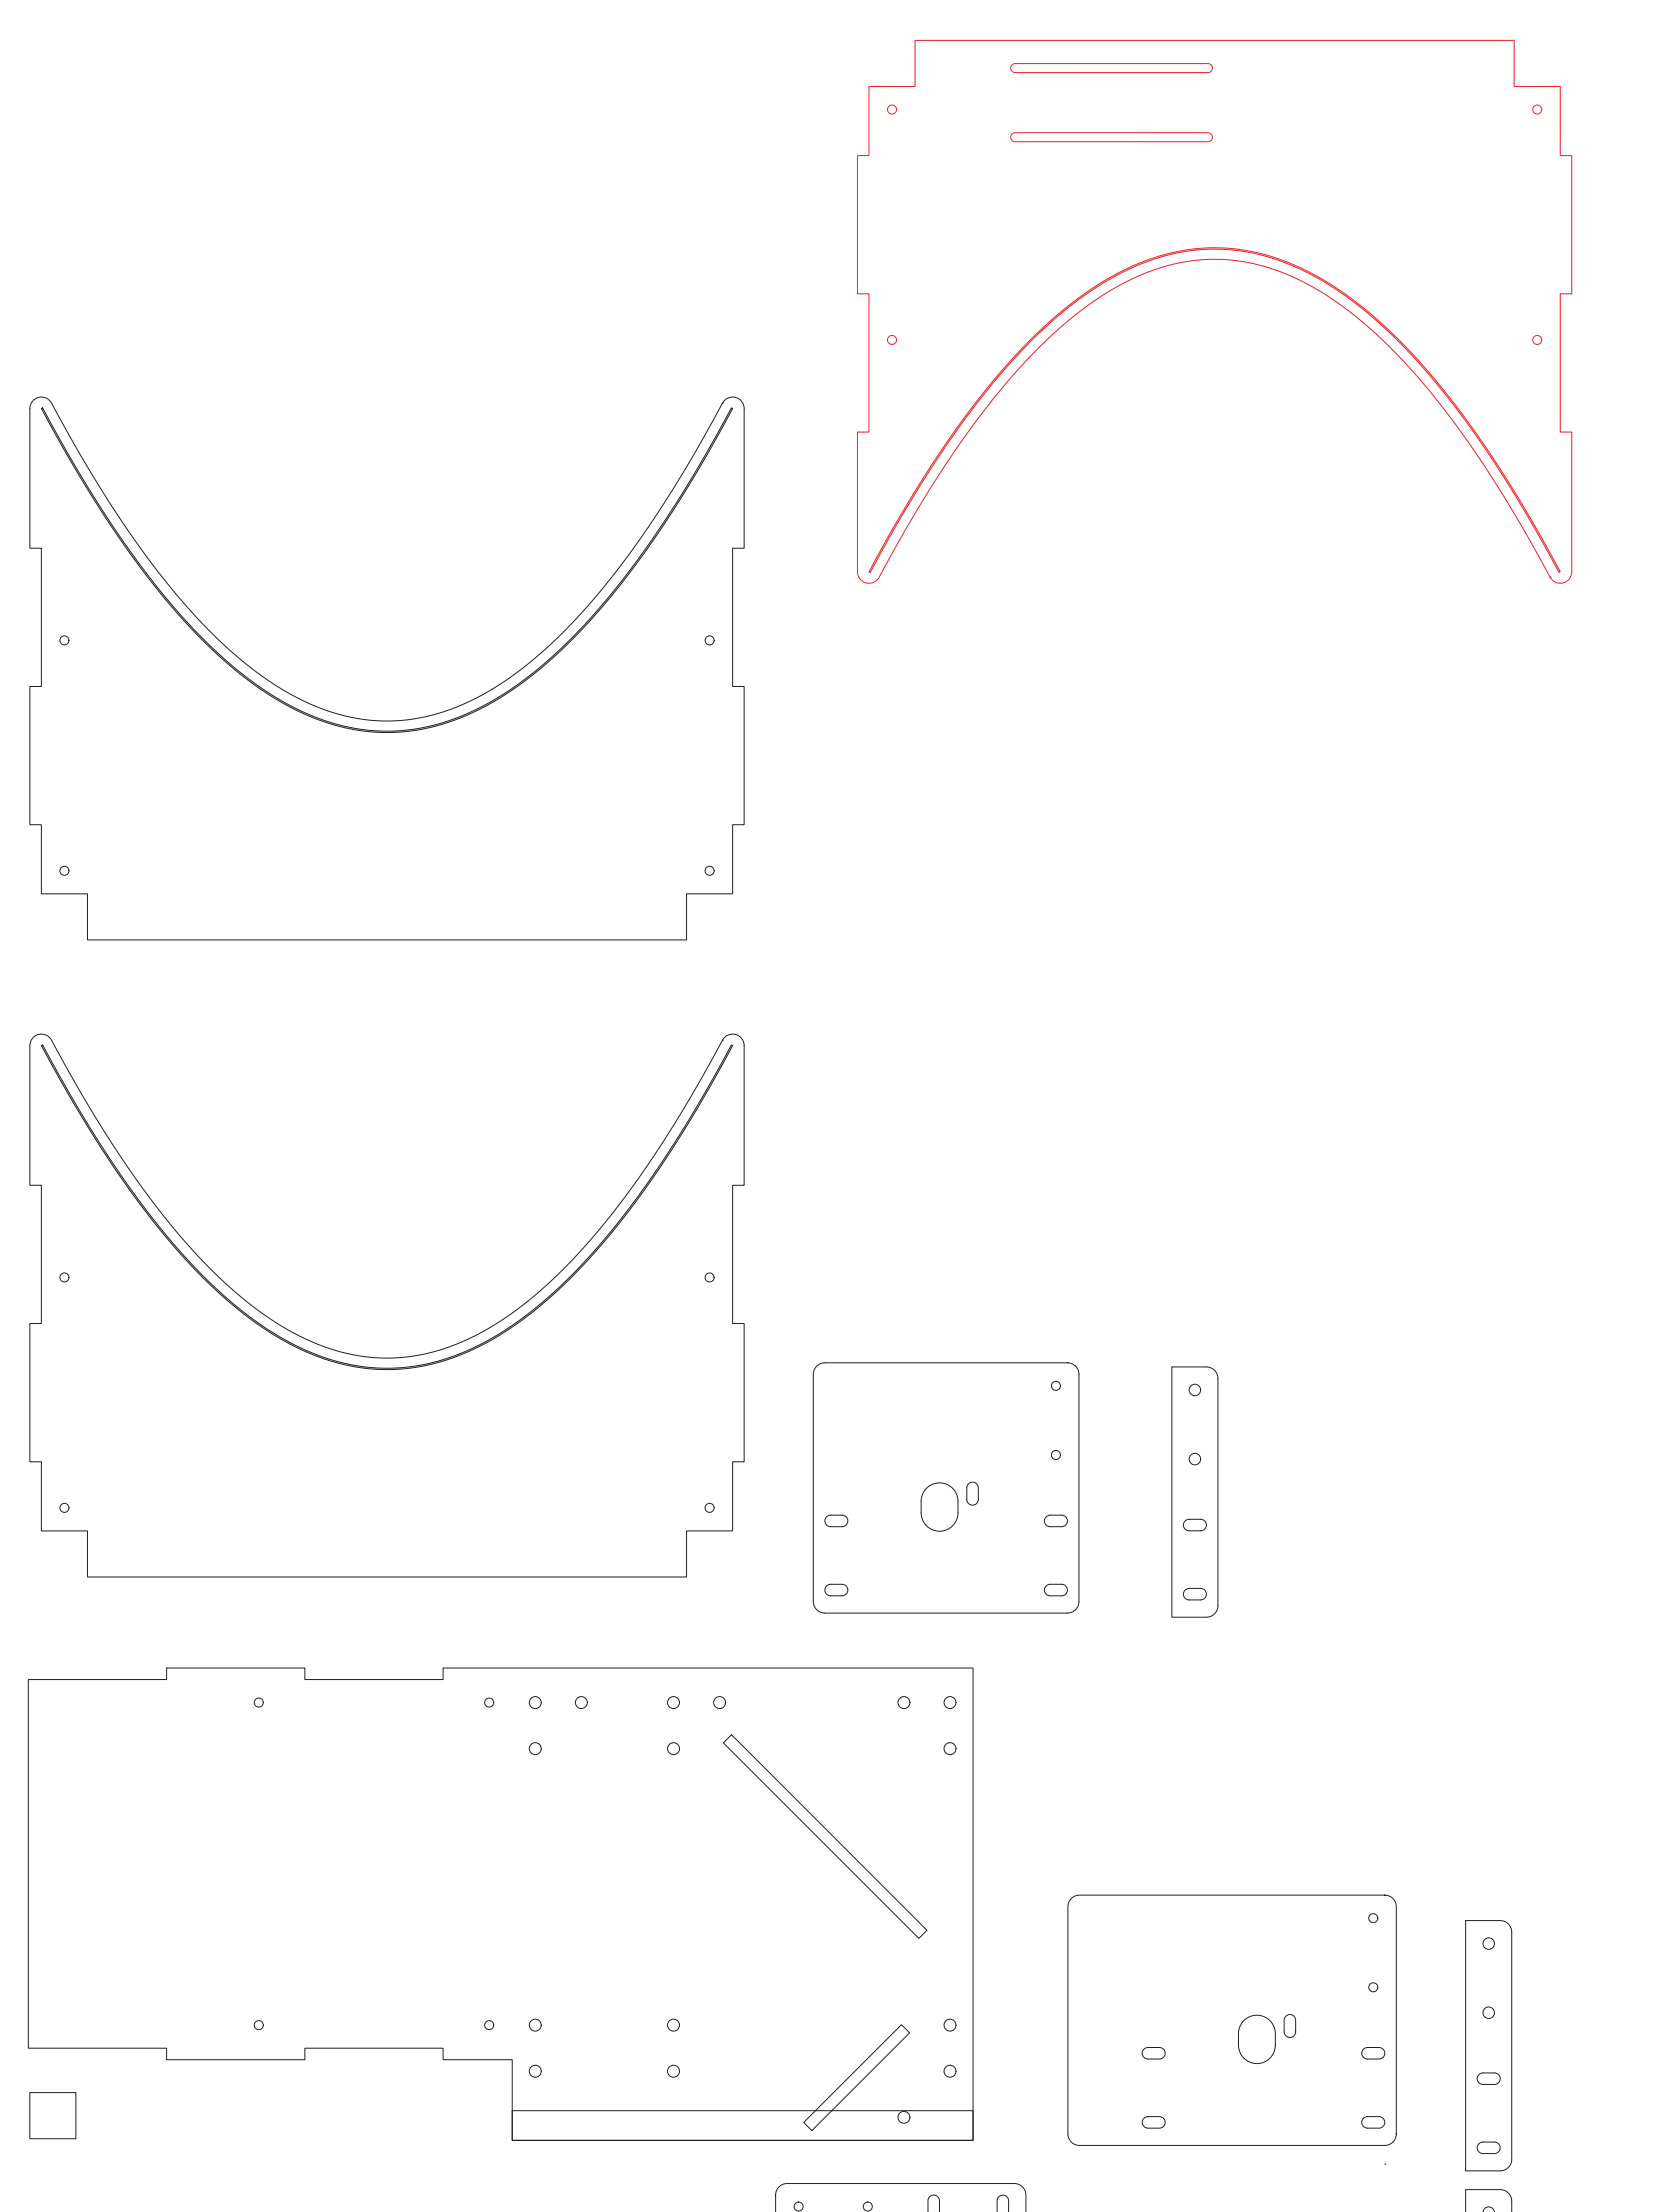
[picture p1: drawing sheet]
<svg xmlns="http://www.w3.org/2000/svg" width="914mm" height="1219mm" viewBox="0 0 914 1219" stroke-linecap="round" stroke-linejoin="round" font-family="sans-serif">
<g fill="none" stroke="#231f20" stroke-width=".55">
<path d="M18 221a6 6 0 0 1 10 1 559 559 0 0 0 83 121 178 178 0 0 0 71 49 103 103 0 0 0 89-12 271 271 0 0 0 74-73 740 740 0 0 0 54-86 6 6 0 0 1 7-2 6 6 0 0 1 4 6v77h-6v76h6v77h-6v38h-26v25h-330v-25h-25v-38h-7v-77h7v-76h-7v-77l1-2zM23 225a565 565 0 0 0 84 122 183 183 0 0 0 74 51 109 109 0 0 0 93-13 276 276 0 0 0 76-74 686 686 0 0 0 53-86h1a566 566 0 0 1-84 123 184 184 0 0 1-74 50 110 110 0 0 1-94-13 277 277 0 0 1-76-74 689 689 0 0 1-53-86zM398 222h.1M18 572a6 6 0 0 1 10 1 559 559 0 0 0 83 122 178 178 0 0 0 71 49 103 103 0 0 0 89-13 271 271 0 0 0 74-72 738 738 0 0 0 54-87 6 6 0 0 1 7-2 6 6 0 0 1 4 6v77h-6v77h6v76h-6v38h-26v25h-330v-25h-25v-38h-7v-76h7v-77h-7v-77l1-2zM23 576a565 565 0 0 0 84 122 183 183 0 0 0 74 51 109 109 0 0 0 93-13 276 276 0 0 0 76-74 687 687 0 0 0 53-86h1a566 566 0 0 1-84 123 184 184 0 0 1-74 51 110 110 0 0 1-94-13 277 277 0 0 1-76-75 689 689 0 0 1-53-86zM398 573h.1M450 753l3-2h2h133a6 6 0 0 1 7 6v126a6 6 0 0 1-7 6h-133a6 6 0 0 1-7-6v-126l1-2zM588 751h.1M646 753h19a6 6 0 0 1 6 7v125a6 6 0 0 1-6 6h-19zM511 820a10 10 0 0 1 11-2 10 10 0 0 1 6 9v7a10 10 0 0 1-10 10 10 10 0 0 1-10-10v-9l1-2zM534 818a3 3 0 0 1 3-1 3 3 0 0 1 2 3v6a3 3 0 0 1-3 4 3 3 0 0 1-3-4v-7zM456 836l1-1h7a3 3 0 0 1 3 3 3 3 0 0 1-3 3h-6a3 3 0 0 1-3-1 3 3 0 0 1 1-4z"/>
<path d="M577 836l1-1h7a3 3 0 0 1 3 3 3 3 0 0 1-3 3h-6a3 3 0 0 1-3-1 3 3 0 0 1 1-4zM653 838l2-1h7a3 3 0 0 1 3 4 3 3 0 0 1-3 3h-7a3 3 0 0 1-3-2 3 3 0 0 1 1-4zM456 874l1-1h7a3 3 0 0 1 3 3 3 3 0 0 1-3 4h-6a3 3 0 0 1-3-2 3 3 0 0 1 1-4zM577 874l1-1h7a3 3 0 0 1 3 3 3 3 0 0 1-3 4h-6a3 3 0 0 1-3-2 3 3 0 0 1 1-4zM653 876h2l7-1a3 3 0 0 1 3 4 3 3 0 0 1-3 3h-7a3 3 0 0 1-3-2 3 3 0 0 1 1-4zM16 926h76v-7h76v7h76v-7h292v261h-254v-45h-38v-6h-76v6h-76v-6h-76zM399 961l4-5 108 108-5 4zM590 1046l3-1h2h168a6 6 0 0 1 7 6v125a6 6 0 0 1-7 7h-168a6 6 0 0 1-6-7v-125v-2zM763 1045h.1M808 1059h19a6 6 0 0 1 6 6v125a6 6 0 0 1-6 7h-19zM686 1113a10 10 0 0 1 11-1 10 10 0 0 1 6 9v6a10 10 0 0 1-10 10 10 10 0 0 1-10-10v-6a10 10 0 0 1 3-8zM709 1111a3 3 0 0 1 3 0 3 3 0 0 1 2 3v6a3 3 0 0 1-3 3 3 3 0 0 1-3-3v-6z"/>
<path d="M630 1129h2h7a3 3 0 0 1 3 3 3 3 0 0 1-3 3h-6a3 3 0 0 1-3-2 3 3 0 0 1 0-4zM751 1129h2h7a3 3 0 0 1 3 3 3 3 0 0 1-3 3h-6a3 3 0 0 1-3-2 3 3 0 0 1 0-4zM16 1153h26v26h-26zM815 1143h2h7a3 3 0 0 1 3 3 3 3 0 0 1-3 3h-7a3 3 0 0 1-3-2 3 3 0 0 1 1-4zM282 1163h254v17h-254zM443 1170l54-54 4 4-54 54zM630 1168l2-1h7a3 3 0 0 1 3 3 3 3 0 0 1-3 3h-6a3 3 0 0 1-3-2 3 3 0 0 1 0-3zM751 1168l2-1h7a3 3 0 0 1 3 3 3 3 0 0 1-3 3h-6a3 3 0 0 1-3-2 3 3 0 0 1 0-3zM763 1193h.1M815 1182l2-1h7a3 3 0 0 1 3 3 3 3 0 0 1-3 3h-7a3 3 0 0 1-3-2 3 3 0 0 1 1-3zM428 1219v-9a6 6 0 0 1 6-6h125a6 6 0 0 1 6 6v9M511 1219v-6a3 3 0 0 1 4-3 3 3 0 0 1 3 3v6"/>
<path d="M550 1219v-6a3 3 0 0 1 3-3 3 3 0 0 1 3 3v6M808 1219v-12h19a6 6 0 0 1 6 6v6M817 1219a3 3 0 0 1 4-3 3 3 0 0 1 3 3"/>
<circle cx="36" cy="353" r="2.5"/>
<circle cx="391" cy="353" r="2.5"/>
<circle cx="36" cy="480" r="2.5"/>
<circle cx="391" cy="480" r="2.5"/>
<circle cx="36" cy="704" r="2.5"/>
<circle cx="391" cy="704" r="2.5"/>
<circle cx="582" cy="764" r="2.5"/>
<circle cx="659" cy="766" r="3"/>
<circle cx="582" cy="802" r="2.5"/>
<circle cx="659" cy="804" r="3"/>
<circle cx="36" cy="831" r="2.5"/>
<circle cx="391" cy="831" r="2.5"/>
<circle cx="143" cy="938" r="2.5"/>
<circle cx="270" cy="938" r="2.5"/>
<circle cx="295" cy="938" r="3"/>
<circle cx="320" cy="938" r="3"/>
<circle cx="371" cy="938" r="3"/>
<circle cx="397" cy="938" r="3"/>
<circle cx="498" cy="938" r="3"/>
<circle cx="524" cy="938" r="3"/>
<circle cx="295" cy="964" r="3"/>
<circle cx="371" cy="964" r="3"/>
<circle cx="524" cy="964" r="3"/>
<circle cx="757" cy="1057" r="2.5"/>
<circle cx="821" cy="1071" r="3"/>
<circle cx="757" cy="1095" r="2.5"/>
<circle cx="143" cy="1116" r="2.5"/>
<circle cx="270" cy="1116" r="2.5"/>
<circle cx="295" cy="1116" r="3"/>
<circle cx="371" cy="1116" r="3"/>
<circle cx="524" cy="1116" r="3"/>
<circle cx="821" cy="1109" r="3"/>
<circle cx="295" cy="1142" r="3"/>
<circle cx="371" cy="1142" r="3"/>
<circle cx="524" cy="1142" r="3"/>
<circle cx="498" cy="1167" r="3"/>
<circle cx="440" cy="1216" r="2.5"/>
<circle cx="478" cy="1216" r="2.5"/>
</g>
<g fill="none" stroke="#ed2024" stroke-width=".55">
<path d="M558 36l2-1h106a2.5 2.5 0 0 1 2 3 2.5 2.5 0 0 1-2 2h-106a2.5 2.5 0 0 1-3-2 2.5 2.5 0 0 1 1-2zM479 48h25v-26h331v26h25v38h6v76h-6v76h6v77a6 6 0 0 1-4 6 6 6 0 0 1-8-3 559 559 0 0 0-82-121 178 178 0 0 0-71-49 103 103 0 0 0-89 12 271 271 0 0 0-75 73 751 751 0 0 0-53 87 6 6 0 0 1-7 1 6 6 0 0 1-4-6v-77h6v-76h-6v-76h6zM558 74l2-1h106a2.5 2.5 0 0 1 2 3 2.5 2.5 0 0 1-2 2h-106a2.5 2.5 0 0 1-3-2 2.5 2.5 0 0 1 1-2zM568 187a172 172 0 0 1 74-47 111 111 0 0 1 91 16 287 287 0 0 1 76 77 704 704 0 0 1 51 82l-1 1a565 565 0 0 0-83-123 183 183 0 0 0-74-50 109 109 0 0 0-93 12 276 276 0 0 0-76 75 687 687 0 0 0-53 86l-1-1a566 566 0 0 1 84-122zM854 318h.1"/>
<circle cx="492" cy="60" r="2.5"/>
<circle cx="847" cy="60" r="2.5"/>
<circle cx="492" cy="187" r="2.5"/>
<circle cx="847" cy="187" r="2.5"/>
</g>
</svg>
